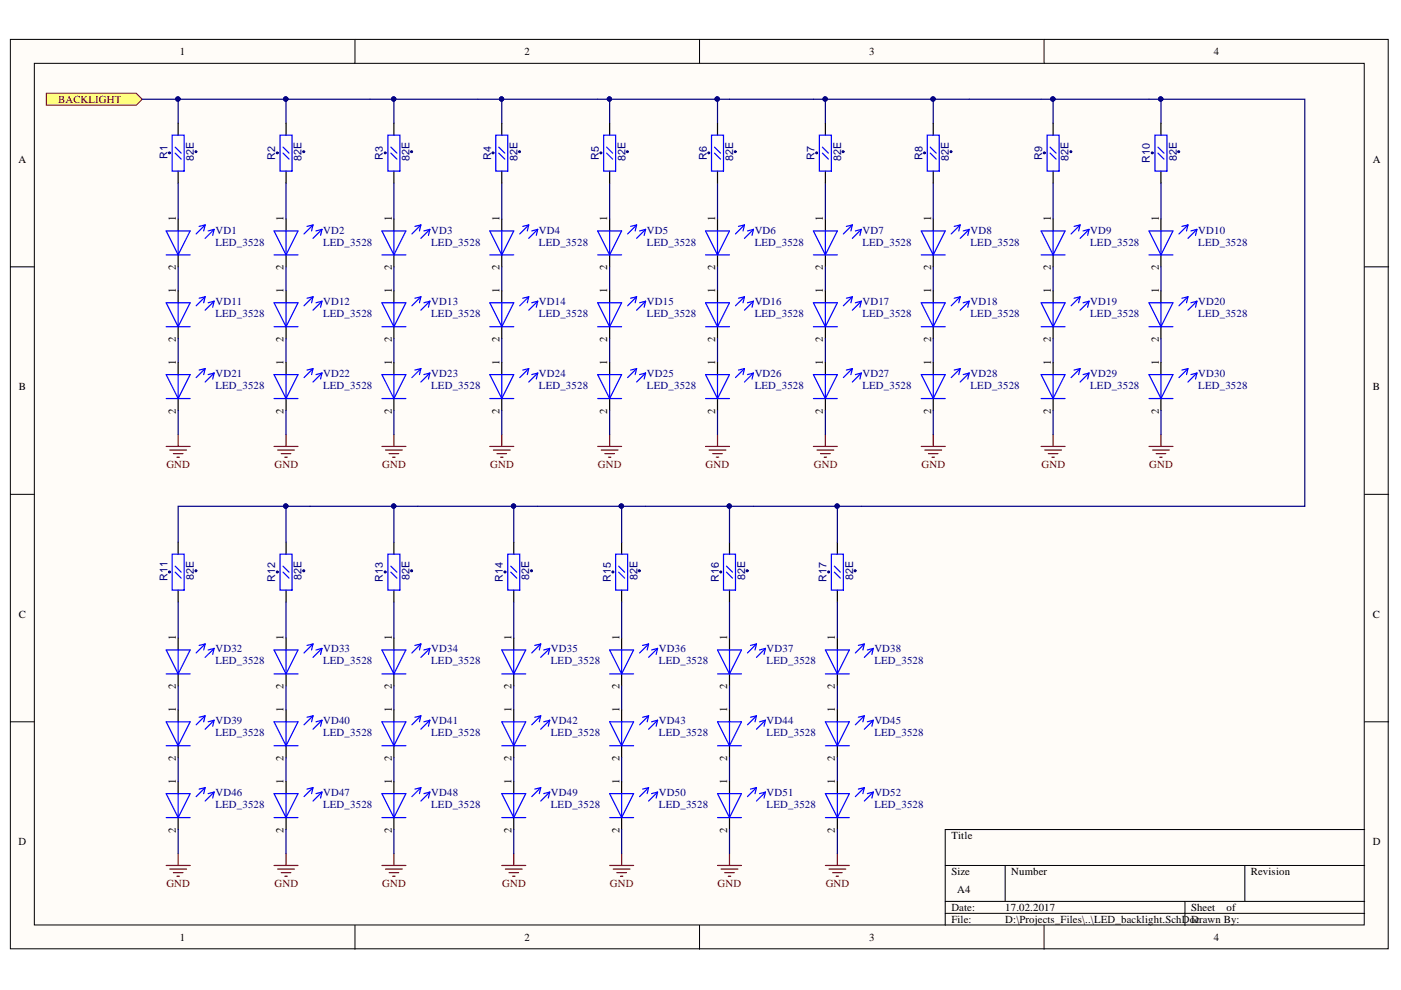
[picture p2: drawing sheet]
<svg xmlns="http://www.w3.org/2000/svg" width="297mm" height="210mm" viewBox="0 0 297 210" stroke-linecap="round" stroke-linejoin="round" font-family="sans-serif">
<defs><g id="words">
<g font-size="2.3">
<text x="38.1" y="11.7">1</text>
<text x="111.2" y="11.7">2</text>
<text x="184.3" y="11.7">3</text>
<text x="257.4" y="11.7">4</text>
<text x="3.9" y="34.5">A</text>
<text x="291.1" y="34.5">A</text>
<text x="37.3" y="46.9" transform="rotate(-90 37.3 46.9)">1</text>
<text x="60.1" y="46.9" transform="rotate(-90 60.1 46.9)">1</text>
<text x="83" y="46.9" transform="rotate(-90 83 46.9)">1</text>
<text x="105.9" y="46.9" transform="rotate(-90 105.9 46.9)">1</text>
<text x="128.7" y="46.9" transform="rotate(-90 128.7 46.9)">1</text>
<text x="151.6" y="46.9" transform="rotate(-90 151.6 46.9)">1</text>
<text x="174.5" y="46.9" transform="rotate(-90 174.5 46.9)">1</text>
<text x="197.4" y="46.9" transform="rotate(-90 197.4 46.9)">1</text>
<text x="222.8" y="46.9" transform="rotate(-90 222.8 46.9)">1</text>
<text x="245.7" y="46.9" transform="rotate(-90 245.7 46.9)">1</text>
<text x="37.3" y="57.2" transform="rotate(-90 37.3 57.2)">2</text>
<text x="60.1" y="57.2" transform="rotate(-90 60.1 57.2)">2</text>
<text x="83" y="57.2" transform="rotate(-90 83 57.2)">2</text>
<text x="105.9" y="57.2" transform="rotate(-90 105.9 57.2)">2</text>
<text x="128.7" y="57.2" transform="rotate(-90 128.7 57.2)">2</text>
<text x="151.6" y="57.2" transform="rotate(-90 151.6 57.2)">2</text>
<text x="174.5" y="57.2" transform="rotate(-90 174.5 57.2)">2</text>
<text x="197.4" y="57.2" transform="rotate(-90 197.4 57.2)">2</text>
<text x="222.8" y="57.2" transform="rotate(-90 222.8 57.2)">2</text>
<text x="245.7" y="57.2" transform="rotate(-90 245.7 57.2)">2</text>
<text x="37.3" y="62.2" transform="rotate(-90 37.3 62.2)">1</text>
<text x="60.1" y="62.2" transform="rotate(-90 60.1 62.2)">1</text>
<text x="83" y="62.2" transform="rotate(-90 83 62.2)">1</text>
<text x="105.9" y="62.2" transform="rotate(-90 105.9 62.2)">1</text>
<text x="128.7" y="62.2" transform="rotate(-90 128.7 62.2)">1</text>
<text x="151.6" y="62.2" transform="rotate(-90 151.6 62.2)">1</text>
<text x="174.5" y="62.2" transform="rotate(-90 174.5 62.2)">1</text>
<text x="197.4" y="62.2" transform="rotate(-90 197.4 62.2)">1</text>
<text x="222.8" y="62.2" transform="rotate(-90 222.8 62.2)">1</text>
<text x="245.7" y="62.2" transform="rotate(-90 245.7 62.2)">1</text>
<text x="37.3" y="77.4" transform="rotate(-90 37.3 77.4)">1</text>
<text x="37.3" y="72.4" transform="rotate(-90 37.3 72.4)">2</text>
<text x="60.1" y="77.4" transform="rotate(-90 60.1 77.4)">1</text>
<text x="60.1" y="72.4" transform="rotate(-90 60.1 72.4)">2</text>
<text x="83" y="77.4" transform="rotate(-90 83 77.4)">1</text>
<text x="83" y="72.4" transform="rotate(-90 83 72.4)">2</text>
<text x="105.9" y="77.4" transform="rotate(-90 105.9 77.4)">1</text>
<text x="105.9" y="72.4" transform="rotate(-90 105.9 72.4)">2</text>
<text x="128.7" y="77.4" transform="rotate(-90 128.7 77.4)">1</text>
<text x="128.7" y="72.4" transform="rotate(-90 128.7 72.4)">2</text>
<text x="151.6" y="77.4" transform="rotate(-90 151.6 77.4)">1</text>
<text x="151.6" y="72.4" transform="rotate(-90 151.6 72.4)">2</text>
<text x="174.5" y="77.4" transform="rotate(-90 174.5 77.4)">1</text>
<text x="174.5" y="72.4" transform="rotate(-90 174.5 72.4)">2</text>
<text x="197.4" y="77.4" transform="rotate(-90 197.4 77.4)">1</text>
<text x="197.4" y="72.4" transform="rotate(-90 197.4 72.4)">2</text>
<text x="222.8" y="77.4" transform="rotate(-90 222.8 77.4)">1</text>
<text x="222.8" y="72.4" transform="rotate(-90 222.8 72.4)">2</text>
<text x="245.7" y="77.4" transform="rotate(-90 245.7 77.4)">1</text>
<text x="245.7" y="72.4" transform="rotate(-90 245.7 72.4)">2</text>
<text x="4" y="82.7">B</text>
<text x="291.1" y="82.7">B</text>
<text x="37.3" y="87.7" transform="rotate(-90 37.3 87.7)">2</text>
<text x="60.1" y="87.7" transform="rotate(-90 60.1 87.7)">2</text>
<text x="83" y="87.7" transform="rotate(-90 83 87.7)">2</text>
<text x="105.9" y="87.7" transform="rotate(-90 105.9 87.7)">2</text>
<text x="128.7" y="87.7" transform="rotate(-90 128.7 87.7)">2</text>
<text x="151.6" y="87.7" transform="rotate(-90 151.6 87.7)">2</text>
<text x="174.5" y="87.7" transform="rotate(-90 174.5 87.7)">2</text>
<text x="197.4" y="87.7" transform="rotate(-90 197.4 87.7)">2</text>
<text x="222.8" y="87.7" transform="rotate(-90 222.8 87.7)">2</text>
<text x="245.7" y="87.7" transform="rotate(-90 245.7 87.7)">2</text>
<text x="4" y="131">C</text>
<text x="291.1" y="131">C</text>
<text x="37.3" y="135.8" transform="rotate(-90 37.3 135.8)">1</text>
<text x="60.1" y="135.8" transform="rotate(-90 60.1 135.8)">1</text>
<text x="83" y="135.8" transform="rotate(-90 83 135.8)">1</text>
<text x="108.4" y="135.8" transform="rotate(-90 108.4 135.8)">1</text>
<text x="131.3" y="135.8" transform="rotate(-90 131.3 135.8)">1</text>
<text x="154.2" y="135.8" transform="rotate(-90 154.2 135.8)">1</text>
<text x="177" y="135.8" transform="rotate(-90 177 135.8)">1</text>
<text x="37.3" y="146.1" transform="rotate(-90 37.3 146.1)">2</text>
<text x="60.1" y="146.1" transform="rotate(-90 60.1 146.1)">2</text>
<text x="83" y="146.1" transform="rotate(-90 83 146.1)">2</text>
<text x="108.4" y="146.1" transform="rotate(-90 108.4 146.1)">2</text>
<text x="131.3" y="146.1" transform="rotate(-90 131.3 146.1)">2</text>
<text x="154.2" y="146.1" transform="rotate(-90 154.2 146.1)">2</text>
<text x="177" y="146.1" transform="rotate(-90 177 146.1)">2</text>
<text x="37.3" y="151" transform="rotate(-90 37.3 151)">1</text>
<text x="60.1" y="151" transform="rotate(-90 60.1 151)">1</text>
<text x="83" y="151" transform="rotate(-90 83 151)">1</text>
<text x="108.4" y="151" transform="rotate(-90 108.4 151)">1</text>
<text x="131.3" y="151" transform="rotate(-90 131.3 151)">1</text>
<text x="154.2" y="151" transform="rotate(-90 154.2 151)">1</text>
<text x="177" y="151" transform="rotate(-90 177 151)">1</text>
<text x="37.3" y="161.3" transform="rotate(-90 37.3 161.3)">2</text>
<text x="60.1" y="161.3" transform="rotate(-90 60.1 161.3)">2</text>
<text x="83" y="161.3" transform="rotate(-90 83 161.3)">2</text>
<text x="108.4" y="161.3" transform="rotate(-90 108.4 161.3)">2</text>
<text x="131.3" y="161.3" transform="rotate(-90 131.3 161.3)">2</text>
<text x="154.2" y="161.3" transform="rotate(-90 154.2 161.3)">2</text>
<text x="177" y="161.3" transform="rotate(-90 177 161.3)">2</text>
<text x="37.3" y="166.2" transform="rotate(-90 37.3 166.2)">1</text>
<text x="60.1" y="166.2" transform="rotate(-90 60.1 166.2)">1</text>
<text x="83" y="166.2" transform="rotate(-90 83 166.2)">1</text>
<text x="108.4" y="166.2" transform="rotate(-90 108.4 166.2)">1</text>
<text x="131.3" y="166.2" transform="rotate(-90 131.3 166.2)">1</text>
<text x="154.2" y="166.2" transform="rotate(-90 154.2 166.2)">1</text>
<text x="177" y="166.2" transform="rotate(-90 177 166.2)">1</text>
<text x="3.9" y="179.2">D</text>
<text x="37.3" y="176.5" transform="rotate(-90 37.3 176.5)">2</text>
<text x="60.1" y="176.5" transform="rotate(-90 60.1 176.5)">2</text>
<text x="83" y="176.5" transform="rotate(-90 83 176.5)">2</text>
<text x="108.4" y="176.5" transform="rotate(-90 108.4 176.5)">2</text>
<text x="131.3" y="176.5" transform="rotate(-90 131.3 176.5)">2</text>
<text x="154.2" y="176.5" transform="rotate(-90 154.2 176.5)">2</text>
<text x="177" y="176.5" transform="rotate(-90 177 176.5)">2</text>
<text x="201.7" y="177.9">Title</text>
<text x="291.1" y="179.2">D</text>
<text x="201.7" y="185.6">Size</text>
<text x="214.4" y="185.6">Number</text>
<text x="265.2" y="185.6">Revision</text>
<text x="203" y="189.4">A4</text>
<text x="201.7" y="193.2">Date:</text>
<text x="201.7" y="195.7">File:</text>
<text x="213.1" y="193.2">17.02.2017</text>
<text x="213.1" y="195.7">D:\Projects_Files\..\LED_backlight.SchDoDcrawn By:</text>
<text x="252.5" y="193.2">Sheet</text>
<text x="260.1" y="193.2">of</text>
<text x="38.1" y="199.5">1</text>
<text x="111.2" y="199.5">2</text>
<text x="184.3" y="199.5">3</text>
<text x="257.4" y="199.5">4</text>
</g>
<g font-size="2.3" fill="#800000">
<text x="12.3" y="21.8">BACKLIGHT</text>
<text x="35.3" y="99.2">GND</text>
<text x="58.2" y="99.2">GND</text>
<text x="81" y="99.2">GND</text>
<text x="103.9" y="99.2">GND</text>
<text x="126.8" y="99.2">GND</text>
<text x="149.6" y="99.2">GND</text>
<text x="172.5" y="99.2">GND</text>
<text x="195.4" y="99.2">GND</text>
<text x="220.8" y="99.2">GND</text>
<text x="243.7" y="99.2">GND</text>
<text x="35.3" y="188.1">GND</text>
<text x="58.2" y="188.1">GND</text>
<text x="81" y="188.1">GND</text>
<text x="106.5" y="188.1">GND</text>
<text x="129.3" y="188.1">GND</text>
<text x="152.1" y="188.1">GND</text>
<text x="175.1" y="188.1">GND</text>
</g>
<g font-size="2.3" fill="#000080">
<text x="35.5" y="33.7" transform="rotate(-90 35.5 33.7)">R1</text>
<text x="41.1" y="34.1" transform="rotate(-90 41.1 34.1)">82E</text>
<text x="58.4" y="33.9" transform="rotate(-90 58.4 33.9)">R2</text>
<text x="63.9" y="34.1" transform="rotate(-90 63.9 34.1)">82E</text>
<text x="81.2" y="33.9" transform="rotate(-90 81.2 33.9)">R3</text>
<text x="86.9" y="34.1" transform="rotate(-90 86.9 34.1)">82E</text>
<text x="104.1" y="33.9" transform="rotate(-90 104.1 33.9)">R4</text>
<text x="109.7" y="34.1" transform="rotate(-90 109.7 34.1)">82E</text>
<text x="126.9" y="33.9" transform="rotate(-90 126.9 33.9)">R5</text>
<text x="132.6" y="34.1" transform="rotate(-90 132.6 34.1)">82E</text>
<text x="149.9" y="33.9" transform="rotate(-90 149.9 33.9)">R6</text>
<text x="155.4" y="34.1" transform="rotate(-90 155.4 34.1)">82E</text>
<text x="172.7" y="33.9" transform="rotate(-90 172.7 33.9)">R7</text>
<text x="178.4" y="34.1" transform="rotate(-90 178.4 34.1)">82E</text>
<text x="195.6" y="33.9" transform="rotate(-90 195.6 33.9)">R8</text>
<text x="201.2" y="34.1" transform="rotate(-90 201.2 34.1)">82E</text>
<text x="221" y="33.9" transform="rotate(-90 221 33.9)">R9</text>
<text x="226.6" y="34.1" transform="rotate(-90 226.6 34.1)">82E</text>
<text x="243.8" y="34.5" transform="rotate(-90 243.8 34.5)">R10</text>
<text x="249.5" y="34.1" transform="rotate(-90 249.5 34.1)">82E</text>
<text x="45.7" y="49.5">VD1</text>
<text x="45.7" y="52.1">LED_3528</text>
<text x="68.5" y="49.5">VD2</text>
<text x="68.5" y="52.1">LED_3528</text>
<text x="91.4" y="49.5">VD3</text>
<text x="91.4" y="52.1">LED_3528</text>
<text x="114.3" y="49.5">VD4</text>
<text x="114.3" y="52.1">LED_3528</text>
<text x="137.2" y="49.5">VD5</text>
<text x="137.2" y="52.1">LED_3528</text>
<text x="160" y="49.5">VD6</text>
<text x="160" y="52.1">LED_3528</text>
<text x="182.8" y="49.5">VD7</text>
<text x="182.8" y="52.1">LED_3528</text>
<text x="205.8" y="49.5">VD8</text>
<text x="205.8" y="52.1">LED_3528</text>
<text x="231.1" y="49.5">VD9</text>
<text x="231.1" y="52.1">LED_3528</text>
<text x="254.1" y="49.5">VD10</text>
<text x="254.1" y="52.1">LED_3528</text>
<text x="45.7" y="64.7">VD11</text>
<text x="68.5" y="64.7">VD12</text>
<text x="91.4" y="64.7">VD13</text>
<text x="114.3" y="64.7">VD14</text>
<text x="137.2" y="64.7">VD15</text>
<text x="160" y="64.7">VD16</text>
<text x="182.8" y="64.7">VD17</text>
<text x="205.8" y="64.7">VD18</text>
<text x="231.1" y="64.7">VD19</text>
<text x="254.1" y="64.7">VD20</text>
<text x="45.7" y="67.3">LED_3528</text>
<text x="68.5" y="67.3">LED_3528</text>
<text x="91.4" y="67.3">LED_3528</text>
<text x="114.3" y="67.3">LED_3528</text>
<text x="137.2" y="67.3">LED_3528</text>
<text x="160" y="67.3">LED_3528</text>
<text x="182.8" y="67.3">LED_3528</text>
<text x="205.8" y="67.3">LED_3528</text>
<text x="231.1" y="67.3">LED_3528</text>
<text x="254.1" y="67.3">LED_3528</text>
<text x="45.7" y="79.9">VD21</text>
<text x="45.7" y="82.5">LED_3528</text>
<text x="68.5" y="79.9">VD22</text>
<text x="68.5" y="82.5">LED_3528</text>
<text x="91.4" y="79.9">VD23</text>
<text x="91.4" y="82.5">LED_3528</text>
<text x="114.3" y="79.9">VD24</text>
<text x="114.3" y="82.5">LED_3528</text>
<text x="137.2" y="79.9">VD25</text>
<text x="137.2" y="82.5">LED_3528</text>
<text x="160" y="79.9">VD26</text>
<text x="160" y="82.5">LED_3528</text>
<text x="182.8" y="79.9">VD27</text>
<text x="182.8" y="82.5">LED_3528</text>
<text x="205.8" y="79.9">VD28</text>
<text x="205.8" y="82.5">LED_3528</text>
<text x="231.1" y="79.9">VD29</text>
<text x="231.1" y="82.5">LED_3528</text>
<text x="254.1" y="79.9">VD30</text>
<text x="254.1" y="82.5">LED_3528</text>
<text x="35.5" y="123.2" transform="rotate(-90 35.5 123.2)">R11</text>
<text x="41.1" y="123" transform="rotate(-90 41.1 123)">82E</text>
<text x="58.4" y="123.4" transform="rotate(-90 58.4 123.4)">R12</text>
<text x="63.9" y="123" transform="rotate(-90 63.9 123)">82E</text>
<text x="81.2" y="123.4" transform="rotate(-90 81.2 123.4)">R13</text>
<text x="86.9" y="123" transform="rotate(-90 86.9 123)">82E</text>
<text x="106.6" y="123.4" transform="rotate(-90 106.6 123.4)">R14</text>
<text x="112.2" y="123" transform="rotate(-90 112.2 123)">82E</text>
<text x="129.5" y="123.4" transform="rotate(-90 129.5 123.4)">R15</text>
<text x="135.1" y="123" transform="rotate(-90 135.1 123)">82E</text>
<text x="152.4" y="123.4" transform="rotate(-90 152.4 123.4)">R16</text>
<text x="158" y="123" transform="rotate(-90 158 123)">82E</text>
<text x="175.2" y="123.4" transform="rotate(-90 175.2 123.4)">R17</text>
<text x="180.9" y="123" transform="rotate(-90 180.9 123)">82E</text>
<text x="45.7" y="138.3">VD32</text>
<text x="45.7" y="140.9">LED_3528</text>
<text x="68.5" y="138.3">VD33</text>
<text x="68.5" y="140.9">LED_3528</text>
<text x="91.4" y="138.3">VD34</text>
<text x="91.4" y="140.9">LED_3528</text>
<text x="116.8" y="138.3">VD35</text>
<text x="116.8" y="140.9">LED_3528</text>
<text x="139.7" y="138.3">VD36</text>
<text x="139.7" y="140.9">LED_3528</text>
<text x="162.5" y="138.3">VD37</text>
<text x="162.5" y="140.9">LED_3528</text>
<text x="185.4" y="138.3">VD38</text>
<text x="185.4" y="140.9">LED_3528</text>
<text x="45.7" y="153.5">VD39</text>
<text x="68.5" y="153.5">VD40</text>
<text x="91.4" y="153.5">VD41</text>
<text x="116.8" y="153.5">VD42</text>
<text x="139.7" y="153.5">VD43</text>
<text x="162.5" y="153.5">VD44</text>
<text x="185.4" y="153.5">VD45</text>
<text x="45.7" y="156.1">LED_3528</text>
<text x="68.5" y="156.1">LED_3528</text>
<text x="91.4" y="156.1">LED_3528</text>
<text x="116.8" y="156.1">LED_3528</text>
<text x="139.7" y="156.1">LED_3528</text>
<text x="162.5" y="156.1">LED_3528</text>
<text x="185.4" y="156.1">LED_3528</text>
<text x="45.7" y="168.8">VD46</text>
<text x="45.7" y="171.4">LED_3528</text>
<text x="68.5" y="168.8">VD47</text>
<text x="68.5" y="171.4">LED_3528</text>
<text x="91.4" y="168.8">VD48</text>
<text x="91.4" y="171.4">LED_3528</text>
<text x="116.8" y="168.8">VD49</text>
<text x="116.8" y="171.4">LED_3528</text>
<text x="139.7" y="168.8">VD50</text>
<text x="139.7" y="171.4">LED_3528</text>
<text x="162.5" y="168.8">VD51</text>
<text x="162.5" y="171.4">LED_3528</text>
<text x="185.4" y="168.8">VD52</text>
<text x="185.4" y="171.4">LED_3528</text>
</g>
</g></defs>
<g fill="#fffcf8" stroke="#000" stroke-width=".21">
<path d="M2.2 8.4h292.1v192.8h-292.1z"/>
<path d="M7.3 13.4h281.9v182.7h-281.9z"/>
</g>
<g fill="none" stroke="#000" stroke-width=".21">
<path d="M75.3 8.4v5M148.3 8.4v5M221.4 8.4v5M2.2 56.6h5.1M289.3 56.6h5.1M2.2 104.8h5.1M289.3 104.8h5.1M2.2 153h5.1M289.3 153h5.1M289.3 175.9h-88.9v20.3M75.3 196.2v5.1M148.3 196.2v5.1"/>
<path d="M200.4 183.5h88.9M200.4 191.1h88.9M200.4 193.7h88.9M213.1 183.5v7.6M221.4 196.2v5.1M251.2 191.1v5.1M263.9 183.5v7.6"/>
</g>
<g fill="none" stroke="#000" stroke-width=".25">
<path d="M37.8 46.4v2.6M37.8 54v2.6M60.6 46.4v2.6M60.6 54v2.6M83.5 46.4v2.6M83.5 54v2.6M106.4 46.4v2.6M106.4 54v2.6M129.3 46.4v2.6M129.3 54v2.6M152.1 46.4v2.6M152.1 54v2.6"/>
<path d="M175 46.4v2.6M175 54v2.6M197.9 46.4v2.6M197.9 54v2.6M223.3 46.4v2.6M223.3 54v2.6M246.1 46.4v2.6M246.1 54v2.6"/>
</g>
<g fill="none" stroke="#00f" stroke-width=".25">
<path d="M35.2 54h5.1M35.2 49h5.1l-2.5 5zM37.8 49v5M43.5 47.7l-1.9 1.9M43.5 47.7l-.3 1.3M43.5 47.7l-1.3 .3M45.4 48.6l-1.9 1.9M45.4 48.6l-.3 1.3M45.4 48.6l-1.3 .4M58.1 54h5.1M58.1 49h5.1l-2.6 5zM60.6 49v5"/>
<path d="M66.4 47.7l-1.9 1.9M66.4 47.7l-.3 1.3M66.4 47.7l-1.3 .3M68.3 48.6l-1.9 1.9M68.3 48.6l-.3 1.3M68.3 48.6l-1.3 .4M81 54h5.1M81 49h5.1l-2.6 5zM83.5 49v5M89.2 47.7l-1.9 1.9M89.2 47.7l-.3 1.3M89.2 47.7l-1.2 .3"/>
<path d="M91.1 48.6l-1.9 1.9M91.1 48.6l-.3 1.3M91.1 48.6l-1.2 .4M103.8 54h5.1M103.8 49h5.1l-2.5 5zM106.4 49v5M112.1 47.7l-1.9 1.9M112.1 47.7l-.3 1.3M112.1 47.7l-1.3 .3M114 48.6l-1.9 1.9M114 48.6l-.3 1.3M114 48.6l-1.3 .4"/>
<path d="M126.7 54h5.1M126.7 49h5.1l-2.5 5zM129.3 49v5M135 47.7l-1.9 1.9M135 47.7l-.3 1.3M135 47.7l-1.3 .3M136.9 48.6l-1.9 1.9M136.9 48.6l-.3 1.3M136.9 48.6l-1.3 .4M149.6 54h5.1M149.6 49h5.1l-2.6 5zM152.1 49v5"/>
<path d="M157.8 47.7l-1.9 1.9M157.8 47.7l-.3 1.3M157.8 47.7l-1.2 .3M159.7 48.6l-1.9 1.9M159.7 48.6l-.3 1.3M159.7 48.6l-1.2 .4M172.5 54h5M172.5 49h5l-2.5 5zM175 49v5M180.7 47.7l-1.9 1.9M180.7 47.7l-.3 1.3M180.7 47.7l-1.3 .3"/>
<path d="M182.6 48.6l-1.9 1.9M182.6 48.6l-.3 1.3M182.6 48.6l-1.3 .4M195.3 54h5.1M195.3 49h5.1l-2.5 5zM197.9 49v5M203.6 47.7l-1.9 1.9M203.6 47.7l-.3 1.3M203.6 47.7l-1.3 .3M205.5 48.6l-1.9 1.9M205.5 48.6l-.3 1.3M205.5 48.6l-1.3 .4"/>
<path d="M220.7 54h5.1M220.7 49h5.1l-2.5 5zM223.3 49v5M229 47.7l-1.9 1.9M229 47.7l-.3 1.3M229 47.7l-1.3 .3M230.9 48.6l-1.9 1.9M230.9 48.6l-.3 1.3M230.9 48.6l-1.3 .4M243.6 54h5.1M243.6 49h5.1l-2.6 5zM246.1 49v5"/>
<path d="M251.9 47.7l-1.9 1.9M251.9 47.7l-.3 1.3M251.9 47.7l-1.3 .3M253.8 48.6l-1.9 1.9M253.8 48.6l-.3 1.3M253.8 48.6l-1.3 .4"/>
</g>
<g fill="none" stroke="#000080" stroke-width=".25">
<path d="M37.8 21v5.1M37.8 38.8v7.6M60.6 21h22.9v5.1M60.6 38.8v7.6M83.5 21h22.9v5.1M83.5 38.8v7.6M106.4 21h22.9v5.1M106.4 38.8v7.6M129.3 38.8v7.6M129.3 21h22.8M152.1 26.1v-5.1h22.9v5.1M152.1 38.8v7.6"/>
<path d="M175 38.8v7.6M175 21h22.9M197.9 26.1v-5.1h25.4v5.1M197.9 38.8v7.6M223.3 21h22.8v5.1M223.3 38.8v7.6M246.1 38.8v7.6M37.8 56.6v5.1M60.6 56.6v5.1M83.5 56.6v5.1M106.4 56.6v5.1M129.3 56.6v5.1"/>
<path d="M152.1 56.6v5.1M175 56.6v5.1M197.9 56.6v5.1M223.3 56.6v5.1M246.1 56.6v5.1"/>
</g>
<path d="M35.2 94.7h5.1M36 95.4h3.6M36.8 96.2h2M37.5 96.9h.5M37.8 92.1v2.6" fill="none" stroke="#800000" stroke-width=".25"/>
<g fill="#000080" stroke="#000080" stroke-width=".21">
<circle cx="37.7" cy="21" r=".46"/>
<circle cx="60.6" cy="21" r=".46"/>
<circle cx="83.5" cy="21" r=".46"/>
<circle cx="106.3" cy="21" r=".46"/>
<circle cx="129.2" cy="21" r=".46"/>
<circle cx="152.1" cy="21" r=".46"/>
<circle cx="174.9" cy="21" r=".46"/>
<circle cx="197.8" cy="21" r=".46"/>
<circle cx="223.2" cy="21" r=".46"/>
<circle cx="246.1" cy="21" r=".46"/>
</g>
<path d="M9.8 19.8h19.1l1.3 1.2-1.3 1.3h-19.1z" fill-rule="evenodd" fill="#ffff80" stroke="#800000" stroke-width=".21"/>
<g fill="none" stroke="#000" stroke-width=".25">
<path d="M37.8 26.1v2.6M37.8 36.3v2.5M60.6 26.1v2.6M60.6 36.3v2.5M83.5 26.1v2.6M83.5 36.3v2.5M106.4 26.1v2.6M106.4 36.3v2.5M129.3 26.1v2.6M129.3 36.3v2.5M152.1 26.1v2.6M152.1 36.3v2.5"/>
<path d="M175 26.1v2.6M175 36.3v2.5M197.9 26.1v2.6M197.9 36.3v2.5M223.3 26.1v2.6M223.3 36.3v2.5M246.1 26.1v2.6M246.1 36.3v2.5M37.8 61.7v2.5M37.8 69.3v2.5M37.8 76.9v2.5M60.6 61.7v2.5"/>
<path d="M60.6 69.3v2.5M60.6 76.9v2.5M83.5 61.7v2.5M83.5 69.3v2.5M83.5 76.9v2.5M106.4 61.7v2.5M106.4 69.3v2.5M106.4 76.9v2.5M129.3 61.7v2.5M129.3 69.3v2.5M129.3 76.9v2.5M152.1 61.7v2.5"/>
<path d="M152.1 69.3v2.5M152.1 76.9v2.5M175 61.7v2.5M175 69.3v2.5M175 76.9v2.5M197.9 61.7v2.5M197.9 69.3v2.5M197.9 76.9v2.5M223.3 61.7v2.5M223.3 69.3v2.5M223.3 76.9v2.5M246.1 61.7v2.5"/>
<path d="M246.1 69.3v2.5M246.1 76.9v2.5M37.8 84.5v2.5M60.6 84.5v2.5M83.5 84.5v2.5M106.4 84.5v2.5M129.3 84.5v2.5M152.1 84.5v2.5M175 84.5v2.5M197.9 84.5v2.5M223.3 84.5v2.5M246.1 84.5v2.5"/>
<path d="M37.8 115v2.5M60.6 115v2.5M83.5 115v2.5M108.9 115v2.5M131.8 115v2.5M154.7 115v2.5M177.5 115v2.5M37.8 125.1v2.6M37.8 135.3v2.5M60.6 125.1v2.6M60.6 135.3v2.5M83.5 125.1v2.6"/>
<path d="M83.5 135.3v2.5M108.9 125.1v2.6M108.9 135.3v2.5M131.8 125.1v2.6M131.8 135.3v2.5M154.7 125.1v2.6M154.7 135.3v2.5M177.5 125.1v2.6M177.5 135.3v2.5M37.8 142.9v2.5M37.8 150.5v2.5M37.8 158.1v2.6"/>
<path d="M60.6 142.9v2.5M60.6 150.5v2.5M60.6 158.1v2.6M83.5 142.9v2.5M83.5 150.5v2.5M83.5 158.1v2.6M108.9 142.9v2.5M108.9 150.5v2.5M108.9 158.1v2.6M131.8 142.9v2.5M131.8 150.5v2.5M131.8 158.1v2.6"/>
<path d="M154.7 142.9v2.5M154.7 150.5v2.5M154.7 158.1v2.6M177.5 142.9v2.5M177.5 150.5v2.5M177.5 158.1v2.6M37.8 165.7v2.6M37.8 173.3v2.6M60.6 165.7v2.6M60.6 173.3v2.6M83.5 165.7v2.6M83.5 173.3v2.6"/>
<path d="M108.9 165.7v2.6M108.9 173.3v2.6M131.8 165.7v2.6M131.8 173.3v2.6M154.7 165.7v2.6M154.7 173.3v2.6M177.5 165.7v2.6M177.5 173.3v2.6"/>
</g>
<g fill="none" stroke="#00f" stroke-width=".25">
<path d="M36.5 28.7h2.5v7.6h-2.5zM37.1 32.5l1.3 1.2M37.1 31.2l1.3 1.3M59.4 28.7h2.5v7.6h-2.5zM60 32.5l1.3 1.2M60 31.2l1.3 1.3M82.2 28.7h2.6v7.6h-2.6zM82.9 32.5l1.3 1.2M82.9 31.2l1.3 1.3M105.1 28.7h2.6v7.6h-2.6zM105.8 32.5l1.2 1.2M105.8 31.2l1.2 1.3"/>
<path d="M128 28.7h2.5v7.6h-2.5zM128.6 32.5l1.3 1.2M128.6 31.2l1.3 1.3M150.9 28.7h2.5v7.6h-2.5zM151.5 32.5l1.3 1.2M151.5 31.2l1.3 1.3M173.7 28.7h2.6v7.6h-2.6zM174.4 32.5l1.2 1.2M174.4 31.2l1.2 1.3M196.6 28.7h2.5v7.6h-2.5zM197.2 32.5l1.3 1.2M197.2 31.2l1.3 1.3"/>
<path d="M222 28.7h2.5v7.6h-2.5zM222.6 32.5l1.3 1.2M222.6 31.2l1.3 1.3M244.9 28.7h2.5v7.6h-2.5zM245.5 32.5l1.3 1.2M245.5 31.2l1.3 1.3M35.2 69.3h5.1M35.2 64.2h5.1l-2.5 5.1zM35.2 79.4h5.1l-2.5 5.1zM37.8 64.2v5.1M37.8 79.4v5.1M43.5 62.9l-1.9 1.9"/>
<path d="M43.5 62.9l-.3 1.3M43.5 62.9l-1.3 .3M43.5 78.2l-1.9 1.9M43.5 78.2l-.3 1.2M43.5 78.2l-1.3 .3M45.4 63.9l-1.9 1.9M45.4 63.9l-.3 1.2M45.4 63.9l-1.3 .3M45.4 79.1l-1.9 1.9M45.4 79.1l-.3 1.3M45.4 79.1l-1.3 .3M58.1 69.3h5.1"/>
<path d="M58.1 64.2h5.1l-2.6 5.1zM58.1 79.4h5.1l-2.6 5.1zM60.6 64.2v5.1M60.6 79.4v5.1M66.4 62.9l-1.9 1.9M66.4 62.9l-.3 1.3M66.4 62.9l-1.3 .3M66.4 78.2l-1.9 1.9M66.4 78.2l-.3 1.2M66.4 78.2l-1.3 .3M68.3 63.9l-1.9 1.9M68.3 63.9l-.3 1.2"/>
<path d="M68.3 63.9l-1.3 .3M68.3 79.1l-1.9 1.9M68.3 79.1l-.3 1.3M68.3 79.1l-1.3 .3M81 69.3h5.1M81 64.2h5.1l-2.6 5.1zM81 79.4h5.1l-2.6 5.1zM83.5 64.2v5.1M83.5 79.4v5.1M89.2 62.9l-1.9 1.9M89.2 62.9l-.3 1.3M89.2 62.9l-1.2 .3"/>
<path d="M89.2 78.2l-1.9 1.9M89.2 78.2l-.3 1.2M89.2 78.2l-1.2 .3M91.1 63.9l-1.9 1.9M91.1 63.9l-.3 1.2M91.1 63.9l-1.2 .3M91.1 79.1l-1.9 1.9M91.1 79.1l-.3 1.3M91.1 79.1l-1.2 .3M103.8 69.3h5.1M103.8 64.2h5.1l-2.5 5.1zM103.8 79.4h5.1l-2.5 5.1z"/>
<path d="M106.4 64.2v5.1M106.4 79.4v5.1M112.1 62.9l-1.9 1.9M112.1 62.9l-.3 1.3M112.1 62.9l-1.3 .3M112.1 78.2l-1.9 1.9M112.1 78.2l-.3 1.2M112.1 78.2l-1.3 .3M114 63.9l-1.9 1.9M114 63.9l-.3 1.2M114 63.9l-1.3 .3M114 79.1l-1.9 1.9"/>
<path d="M114 79.1l-.3 1.3M114 79.1l-1.3 .3M126.7 69.3h5.1M126.7 64.2h5.1l-2.5 5.1zM126.7 79.4h5.1l-2.5 5.1zM129.3 64.2v5.1M129.3 79.4v5.1M135 62.9l-1.9 1.9M135 62.9l-.3 1.3M135 62.9l-1.3 .3M135 78.2l-1.9 1.9M135 78.2l-.3 1.2"/>
<path d="M135 78.2l-1.3 .3M136.9 63.9l-1.9 1.9M136.9 63.9l-.3 1.2M136.9 63.9l-1.3 .3M136.9 79.1l-1.9 1.9M136.9 79.1l-.3 1.3M136.9 79.1l-1.3 .3M149.6 69.3h5.1M149.6 64.2h5.1l-2.6 5.1zM149.6 79.4h5.1l-2.6 5.1zM152.1 64.2v5.1M152.1 79.4v5.1"/>
<path d="M157.8 62.9l-1.9 1.9M157.8 62.9l-.3 1.3M157.8 62.9l-1.2 .3M157.8 78.2l-1.9 1.9M157.8 78.2l-.3 1.2M157.8 78.2l-1.2 .3M159.7 63.9l-1.9 1.9M159.7 63.9l-.3 1.2M159.7 63.9l-1.2 .3M159.7 79.1l-1.9 1.9M159.7 79.1l-.3 1.3M159.7 79.1l-1.2 .3"/>
<path d="M172.5 69.3h5M172.5 64.2h5l-2.5 5.1zM172.5 79.4h5l-2.5 5.1zM175 64.2v5.1M175 79.4v5.1M180.7 62.9l-1.9 1.9M180.7 62.9l-.3 1.3M180.7 62.9l-1.3 .3M180.7 78.2l-1.9 1.9M180.7 78.2l-.3 1.2M180.7 78.2l-1.3 .3M182.6 63.9l-1.9 1.9"/>
<path d="M182.6 63.9l-.3 1.2M182.6 63.9l-1.3 .3M182.6 79.1l-1.9 1.9M182.6 79.1l-.3 1.3M182.6 79.1l-1.3 .3M195.3 69.3h5.1M195.3 64.2h5.1l-2.5 5.1zM195.3 79.4h5.1l-2.5 5.1zM197.9 64.2v5.1M197.9 79.4v5.1M203.6 62.9l-1.9 1.9M203.6 62.9l-.3 1.3"/>
<path d="M203.6 62.9l-1.3 .3M203.6 78.2l-1.9 1.9M203.6 78.2l-.3 1.2M203.6 78.2l-1.3 .3M205.5 63.9l-1.9 1.9M205.5 63.9l-.3 1.2M205.5 63.9l-1.3 .3M205.5 79.1l-1.9 1.9M205.5 79.1l-.3 1.3M205.5 79.1l-1.3 .3M220.7 69.3h5.1M220.7 64.2h5.1l-2.5 5.1z"/>
<path d="M220.7 79.4h5.1l-2.5 5.1zM223.3 64.2v5.1M223.3 79.4v5.1M229 62.9l-1.9 1.9M229 62.9l-.3 1.3M229 62.9l-1.3 .3M229 78.2l-1.9 1.9M229 78.2l-.3 1.2M229 78.2l-1.3 .3M230.9 63.9l-1.9 1.9M230.9 63.9l-.3 1.2M230.9 63.9l-1.3 .3"/>
<path d="M230.9 79.1l-1.9 1.9M230.9 79.1l-.3 1.3M230.9 79.1l-1.3 .3M243.6 69.3h5.1M243.6 64.2h5.1l-2.6 5.1zM243.6 79.4h5.1l-2.6 5.1zM246.1 64.2v5.1M246.1 79.4v5.1M251.9 62.9l-1.9 1.9M251.9 62.9l-.3 1.3M251.9 62.9l-1.3 .3M251.9 78.2l-1.9 1.9"/>
<path d="M251.9 78.2l-.3 1.2M251.9 78.2l-1.3 .3M253.8 63.9l-1.9 1.9M253.8 63.9l-.3 1.2M253.8 63.9l-1.3 .3M253.8 79.1l-1.9 1.9M253.8 79.1l-.3 1.3M253.8 79.1l-1.3 .3M35.2 84.5h5.1M58.1 84.5h5.1M81 84.5h5.1M103.8 84.5h5.1"/>
<path d="M126.7 84.5h5.1M149.6 84.5h5.1M172.5 84.5h5M195.3 84.5h5.1M220.7 84.5h5.1M243.6 84.5h5.1M36.5 117.5h2.5v7.6h-2.5zM59.4 117.5h2.5v7.6h-2.5zM82.2 117.5h2.6v7.6h-2.6zM107.7 117.5h2.5v7.6h-2.5zM130.5 117.5h2.6v7.6h-2.6zM153.4 117.5h2.5v7.6h-2.5z"/>
<path d="M176.3 117.5h2.5v7.6h-2.5zM35.2 137.8h5.1l-2.5 5.1zM37.1 121.3l1.3 1.3M37.1 120l1.3 1.3M37.8 137.8v5.1M43.5 136.5l-1.9 1.9M43.5 136.5l-.3 1.3M43.5 136.5l-1.3 .3M45.4 137.5l-1.9 1.9M45.4 137.5l-.3 1.2M45.4 137.5l-1.3 .3M58.1 137.8h5.1l-2.6 5.1z"/>
<path d="M60 121.3l1.3 1.3M60 120l1.3 1.3M60.6 137.8v5.1M66.4 136.5l-1.9 1.9M66.4 136.5l-.3 1.3M66.4 136.5l-1.3 .3M68.3 137.5l-1.9 1.9M68.3 137.5l-.3 1.2M68.3 137.5l-1.3 .3M81 137.8h5.1l-2.6 5.1zM82.9 121.3l1.3 1.3M82.9 120l1.3 1.3"/>
<path d="M83.5 137.8v5.1M89.2 136.5l-1.9 1.9M89.2 136.5l-.3 1.3M89.2 136.5l-1.2 .3M91.1 137.5l-1.9 1.9M91.1 137.5l-.3 1.2M91.1 137.5l-1.2 .3M106.4 137.8h5.1l-2.6 5.1zM108.3 121.3l1.3 1.3M108.3 120l1.3 1.3M108.9 137.8v5.1M114.6 136.5l-1.9 1.9"/>
<path d="M114.6 136.5l-.3 1.3M114.6 136.5l-1.2 .3M116.5 137.5l-1.9 1.9M116.5 137.5l-.3 1.2M116.5 137.5l-1.2 .3M129.3 137.8h5l-2.5 5.1zM131.2 121.3l1.2 1.3M131.2 120l1.2 1.3M131.8 137.8v5.1M137.5 136.5l-1.9 1.9M137.5 136.5l-.3 1.3M137.5 136.5l-1.3 .3"/>
<path d="M139.4 137.5l-1.9 1.9M139.4 137.5l-.3 1.2M139.4 137.5l-1.3 .3M152.1 137.8h5.1l-2.5 5.1zM154 121.3l1.3 1.3M154 120l1.3 1.3M154.7 137.8v5.1M160.4 136.5l-1.9 1.9M160.4 136.5l-.3 1.3M160.4 136.5l-1.3 .3M162.3 137.5l-1.9 1.9M162.3 137.5l-.3 1.2"/>
<path d="M162.3 137.5l-1.3 .3M175 137.8h5.1l-2.6 5.1zM176.9 121.3l1.3 1.3M176.9 120l1.3 1.3M177.5 137.8v5.1M183.3 136.5l-2 1.9M183.3 136.5l-.4 1.3M183.3 136.5l-1.3 .3M185.2 137.5l-1.9 1.9M185.2 137.5l-.3 1.2M185.2 137.5l-1.3 .3M35.2 158.1h5.1"/>
<path d="M35.2 153h5.1l-2.5 5.1zM35.2 142.9h5.1M37.8 153v5.1M43.5 151.8l-1.9 1.9M43.5 151.8l-.3 1.2M43.5 151.8l-1.3 .3M45.4 152.7l-1.9 1.9M45.4 152.7l-.3 1.3M45.4 152.7l-1.3 .3M58.1 158.1h5.1M58.1 153h5.1l-2.6 5.1zM58.1 142.9h5.1"/>
<path d="M60.6 153v5.1M66.4 151.8l-1.9 1.9M66.4 151.8l-.3 1.2M66.4 151.8l-1.3 .3M68.3 152.7l-1.9 1.9M68.3 152.7l-.3 1.3M68.3 152.7l-1.3 .3M81 158.1h5.1M81 153h5.1l-2.6 5.1zM81 142.9h5.1M83.5 153v5.1M89.2 151.8l-1.9 1.9"/>
<path d="M89.2 151.8l-.3 1.2M89.2 151.8l-1.2 .3M91.1 152.7l-1.9 1.9M91.1 152.7l-.3 1.3M91.1 152.7l-1.2 .3M106.4 158.1h5.1M106.4 153h5.1l-2.6 5.1zM106.4 142.9h5.1M108.9 153v5.1M114.6 151.8l-1.9 1.9M114.6 151.8l-.3 1.2M114.6 151.8l-1.2 .3"/>
<path d="M116.5 152.7l-1.9 1.9M116.5 152.7l-.3 1.3M116.5 152.7l-1.2 .3M129.3 158.1h5M129.3 153h5l-2.5 5.1zM129.3 142.9h5M131.8 153v5.1M137.5 151.8l-1.9 1.9M137.5 151.8l-.3 1.2M137.5 151.8l-1.3 .3M139.4 152.7l-1.9 1.9M139.4 152.7l-.3 1.3"/>
<path d="M139.4 152.7l-1.3 .3M152.1 158.1h5.1M152.1 153h5.1l-2.5 5.1zM152.1 142.9h5.1M154.7 153v5.1M160.4 151.8l-1.9 1.9M160.4 151.8l-.3 1.2M160.4 151.8l-1.3 .3M162.3 152.7l-1.9 1.9M162.3 152.7l-.3 1.3M162.3 152.7l-1.3 .3M175 158.1h5.1"/>
<path d="M175 153h5.1l-2.6 5.1zM175 142.9h5.1M177.5 153v5.1M183.3 151.8l-2 1.9M183.3 151.8l-.4 1.2M183.3 151.8l-1.3 .3M185.2 152.7l-1.9 1.9M185.2 152.7l-.3 1.3M185.2 152.7l-1.3 .3M35.2 173.3h5.1M35.2 168.3h5.1l-2.5 5zM37.8 168.3v5"/>
<path d="M43.5 167l-1.9 1.9M43.5 167l-.3 1.3M43.5 167l-1.3 .3M45.4 167.9l-1.9 1.9M45.4 167.9l-.3 1.3M45.4 167.9l-1.3 .4M58.1 173.3h5.1M58.1 168.3h5.1l-2.6 5zM60.6 168.3v5M66.4 167l-1.9 1.9M66.4 167l-.3 1.3M66.4 167l-1.3 .3"/>
<path d="M68.3 167.9l-1.9 1.9M68.3 167.9l-.3 1.3M68.3 167.9l-1.3 .4M81 173.3h5.1M81 168.3h5.1l-2.6 5zM83.5 168.3v5M89.2 167l-1.9 1.9M89.2 167l-.3 1.3M89.2 167l-1.2 .3M91.1 167.9l-1.9 1.9M91.1 167.9l-.3 1.3M91.1 167.9l-1.2 .4"/>
<path d="M106.4 173.3h5.1M106.4 168.3h5.1l-2.6 5zM108.9 168.3v5M114.6 167l-1.9 1.9M114.6 167l-.3 1.3M114.6 167l-1.2 .3M116.5 167.9l-1.9 1.9M116.5 167.9l-.3 1.3M116.5 167.9l-1.2 .4M129.3 173.3h5M129.3 168.3h5l-2.5 5zM131.8 168.3v5"/>
<path d="M137.5 167l-1.9 1.9M137.5 167l-.3 1.3M137.5 167l-1.3 .3M139.4 167.9l-1.9 1.9M139.4 167.9l-.3 1.3M139.4 167.9l-1.3 .4M152.1 173.3h5.1M152.1 168.3h5.1l-2.5 5zM154.7 168.3v5M160.4 167l-1.9 1.9M160.4 167l-.3 1.3M160.4 167l-1.3 .3"/>
<path d="M162.3 167.9l-1.9 1.9M162.3 167.9l-.3 1.3M162.3 167.9l-1.3 .4M175 173.3h5.1M175 168.3h5.1l-2.6 5zM177.5 168.3v5M183.3 167l-2 1.9M183.3 167l-.4 1.3M183.3 167l-1.3 .3M185.2 167.9l-1.9 1.9M185.2 167.9l-.3 1.3M185.2 167.9l-1.3 .4"/>
</g>
<g fill="none" stroke="#000080" stroke-width=".25">
<path d="M30.2 21h30.4v5.1M246.1 21h30.5v86.3h-99.1v7.7M37.8 71.8v5.1M60.6 71.8v5.1M83.5 71.8v5.1M106.4 71.8v5.1M129.3 71.8v5.1M152.1 71.8v5.1M175 71.8v5.1M197.9 71.8v5.1M223.3 71.8v5.1M246.1 71.8v5.1"/>
<path d="M37.8 87v5.1M60.6 87v5.1M83.5 87v5.1M106.4 87v5.1M129.3 87v5.1M152.1 87v5.1M175 87v5.1M197.9 87v5.1M223.3 87v5.1M246.1 87v5.1M60.6 107.3h-22.8v7.7M83.5 107.3h-22.9v7.7"/>
<path d="M108.9 107.3h-25.4v7.7M131.8 107.3h-22.9v7.7M154.7 107.3h-22.9v7.7M177.5 107.3h-22.8v7.7M37.8 127.7v7.6M60.6 127.7v7.6M83.5 127.7v7.6M108.9 127.7v7.6M131.8 127.7v7.6M154.7 127.7v7.6M177.5 127.7v7.6M37.8 145.4v5.1"/>
<path d="M60.6 145.4v5.1M83.5 145.4v5.1M108.9 145.4v5.1M131.8 145.4v5.1M154.7 145.4v5.1M177.5 145.4v5.1M37.8 160.7v5M37.8 175.9v5.1M60.6 160.7v5M60.6 175.9v5.1M83.5 160.7v5M83.5 175.9v5.1"/>
<path d="M108.9 160.7v5M108.9 175.9v5.1M131.8 160.7v5M131.8 175.9v5.1M154.7 160.7v5M154.7 175.9v5.1M177.5 160.7v5M177.5 175.9v5.1"/>
</g>
<g fill="none" stroke="#800000" stroke-width=".25">
<path d="M58.1 94.7h5.1M58.9 95.4h3.5M59.6 96.2h2.1M60.4 96.9h.5M60.6 92.1v2.6M81 94.7h5.1M81.7 95.4h3.6M82.5 96.2h2M83.3 96.9h.5M83.5 92.1v2.6M103.8 94.7h5.1M104.6 95.4h3.6"/>
<path d="M105.4 96.2h2M106.1 96.9h.5M106.4 92.1v2.6M126.7 94.7h5.1M127.5 95.4h3.5M128.2 96.2h2.1M129 96.9h.5M129.3 92.1v2.6M149.6 94.7h5.1M150.3 95.4h3.6M151.1 96.2h2M151.9 96.9h.5"/>
<path d="M152.1 92.1v2.6M172.5 94.7h5M173.2 95.4h3.6M174 96.2h2M174.7 96.9h.6M175 92.1v2.6M195.3 94.7h5.1M196.1 95.4h3.5M196.8 96.2h2.1M197.6 96.9h.5M197.9 92.1v2.6M220.7 94.7h5.1"/>
<path d="M221.5 95.4h3.6M222.3 96.2h2M223 96.9h.5M223.3 92.1v2.6M243.6 94.7h5.1M244.4 95.4h3.5M245.1 96.2h2.1M245.9 96.9h.5M246.1 92.1v2.6M35.2 183.5h5.1M36 184.3h3.6M36.8 185h2"/>
<path d="M37.5 185.8h.5M37.8 181v2.5M58.1 183.5h5.1M58.9 184.3h3.5M59.6 185h2.1M60.4 185.8h.5M60.6 181v2.5M81 183.5h5.1M81.7 184.3h3.6M82.5 185h2M83.3 185.8h.5M83.5 181v2.5"/>
<path d="M106.4 183.5h5.1M107.1 184.3h3.6M107.9 185h2M108.7 185.8h.5M108.9 181v2.5M129.3 183.5h5M130 184.3h3.6M130.8 185h2M131.5 185.8h.6M131.8 181v2.5M152.1 183.5h5.1M152.9 184.3h3.5"/>
<path d="M153.7 185h2M154.4 185.8h.5M154.7 181v2.5M175 183.5h5.1M175.8 184.3h3.5M176.5 185h2.1M177.3 185.8h.5M177.5 181v2.5"/>
</g>
<g fill="#000080" stroke="#000080" stroke-width=".21">
<circle cx="35.9" cy="32.4" r=".2"/>
<circle cx="41.5" cy="32.2" r=".2"/>
<circle cx="37.7" cy="21" r=".46"/>
<circle cx="60.6" cy="21" r=".46"/>
<circle cx="58.8" cy="32.4" r=".2"/>
<circle cx="64.4" cy="32.2" r=".21"/>
<circle cx="81.7" cy="32.4" r=".2"/>
<circle cx="87.3" cy="32.2" r=".21"/>
<circle cx="104.5" cy="32.4" r=".21"/>
<circle cx="110.1" cy="32.2" r=".2"/>
<circle cx="127.4" cy="32.4" r=".21"/>
<circle cx="133" cy="32.2" r=".2"/>
<circle cx="150.3" cy="32.4" r=".2"/>
<circle cx="155.9" cy="32.2" r=".2"/>
<circle cx="173.1" cy="32.4" r=".2"/>
<circle cx="178.8" cy="32.2" r=".21"/>
<circle cx="196" cy="32.4" r=".2"/>
<circle cx="201.6" cy="32.2" r=".2"/>
<circle cx="221.4" cy="32.4" r=".21"/>
<circle cx="227" cy="32.2" r=".2"/>
<circle cx="244.3" cy="32.4" r=".2"/>
<circle cx="249.9" cy="32.2" r=".21"/>
<circle cx="107.1" cy="121.3" r=".22"/>
<circle cx="112.7" cy="121" r=".21"/>
<circle cx="58.8" cy="121.3" r=".21"/>
<circle cx="64.4" cy="121" r=".22"/>
<circle cx="81.7" cy="121.3" r=".21"/>
<circle cx="87.3" cy="121" r=".22"/>
<circle cx="129.9" cy="121.3" r=".21"/>
<circle cx="135.5" cy="121" r=".22"/>
<circle cx="35.9" cy="121.3" r=".21"/>
<circle cx="41.5" cy="121" r=".21"/>
<circle cx="152.8" cy="121.3" r=".21"/>
<circle cx="158.4" cy="121" r=".22"/>
<circle cx="175.7" cy="121.3" r=".21"/>
<circle cx="181.3" cy="121" r=".21"/>
<circle cx="60.6" cy="107.3" r=".46"/>
<circle cx="83.5" cy="107.3" r=".46"/>
<circle cx="108.9" cy="107.3" r=".46"/>
<circle cx="131.7" cy="107.3" r=".46"/>
<circle cx="154.6" cy="107.3" r=".46"/>
<circle cx="177.5" cy="107.3" r=".46"/>
<circle cx="246.1" cy="21" r=".46"/>
</g>
<use href="#words"/>
</svg>
